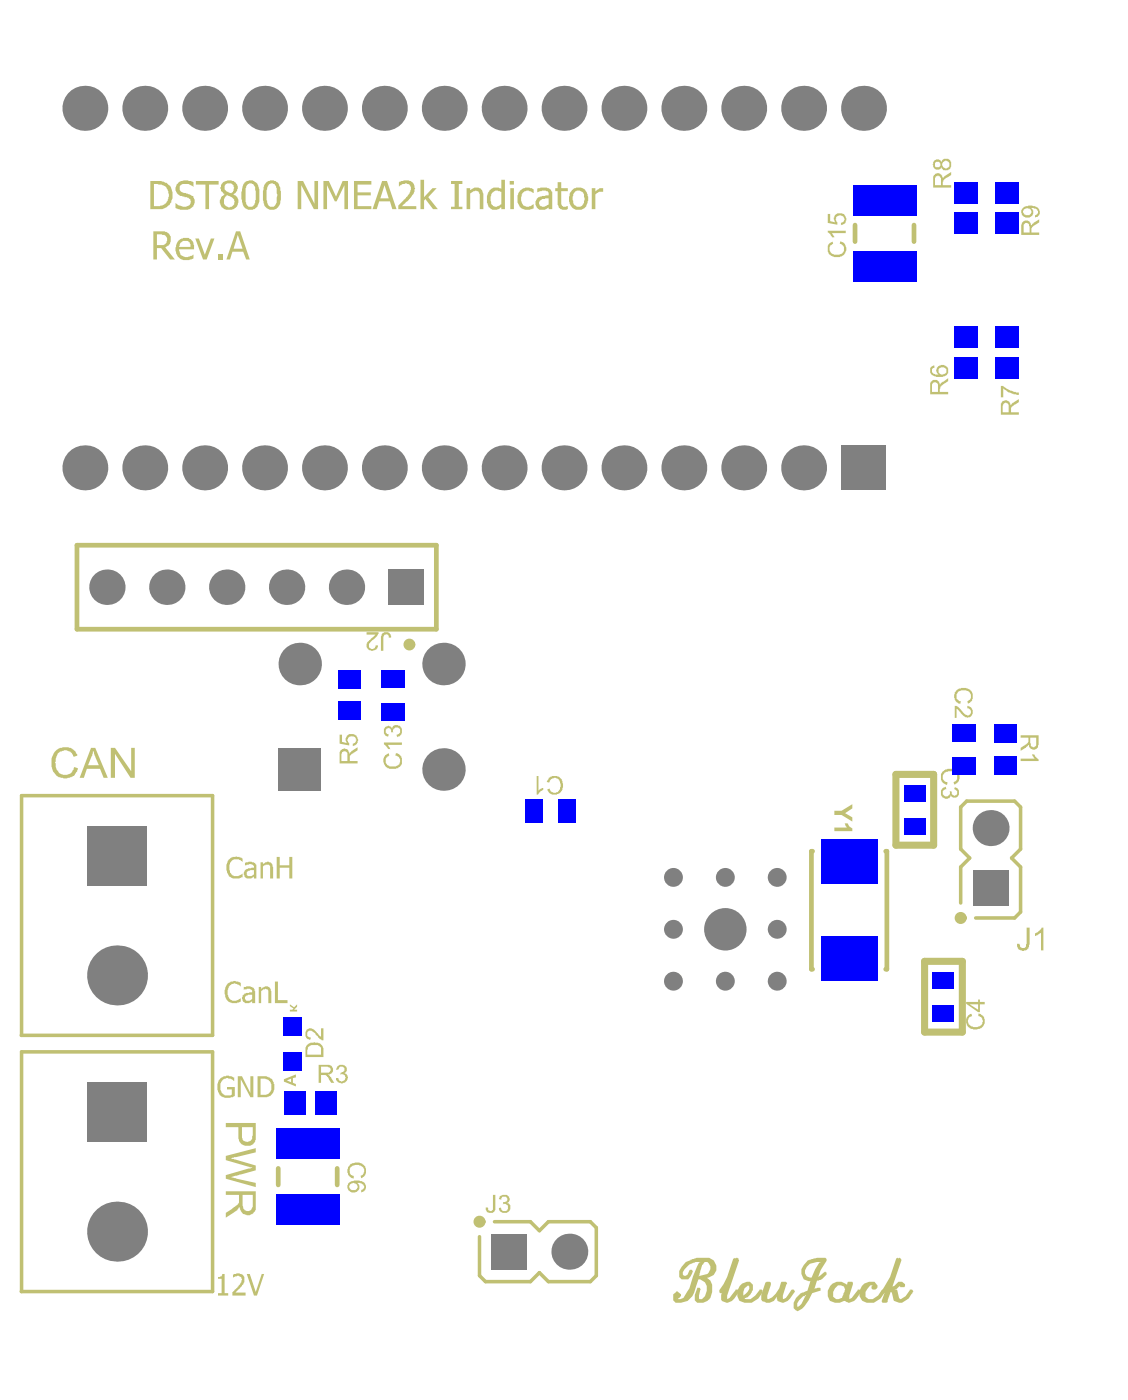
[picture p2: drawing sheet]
<svg xmlns="http://www.w3.org/2000/svg" width="159mm" height="198mm" viewBox="0 0 159 198" stroke-linecap="round" stroke-linejoin="round" font-family="sans-serif">
<path d="M135.5 127.4v-5.1l1.3-1.2-1.3-1.3v-5.9l.8-.9h6.8l.9 .9v5.9l-1.3 1.3 1.3 1.2v6.4l-.9 .8h-5.5M3 146.1h27v-33.8h-27v33.8M69.7 172.4h5.1l1.3 1.3 1.3-1.3h5.9l.8 .8v6.8l-.8 .9h-5.9l-1.3-1.3-1.3 1.3h-6.3l-.9-.9v-5.5M3 182.3h27v-33.9h-27v33.9" fill="none" stroke="#c0c073" stroke-width=".5"/>
<path d="M120.6 31.8v2.3M128.9 31.8v2.3M10.9 76.9h50.6v11.9h-50.6zM114.6 120.1h-.2v16.7h.2M124.9 120.1h.2v16.7h-.2M39.2 164.9v2.3M47.6 164.9v2.3" fill="none" stroke="#c0c073" stroke-width=".67"/>
<path d="M126.4 109.3h5.3v10h-5.3zM130.4 135.7h5.3v9.9h-5.3z" fill="none" stroke="#c0c073" stroke-width="1"/>
<g fill="#c0c073">
<path d="M144.8 130.9h.4v2.4l-.1 .2a.88 .88 0 0 1-1.3 .5l-.2-.1-.1-.3v-.4h.3a.55 .55 0 0 0 .3 .5 .55 .55 0 0 0 .5 0l.2-.5z"/>
<path d="M146.1 131.7l.6-.4 .2-.4h.3v3.2h-.4v-2.5l-.5 .4-.3 .1z"/>
<path d="M144 107.1h1.9l-.3-.6h.3l.1 .2 .5 .4v.3h-2.5z"/>
<path d="M135 97.3a1.48 1.48 0 0 1 2.1 .5l.1 .2a1.05 1.05 0 0 1-.7 1.3l-.1-.4a.78 .78 0 0 0 .6-.9 .78 .78 0 0 0-.9-.6 .88 .88 0 0 0-1 .3 .88 .88 0 0 0 0 1.1l.2 .1h.2l-.1 .5a1.27 1.27 0 0 1-.8-1.1l.1-.6z"/>
<path d="M134.7 99.6h.1a1.89 1.89 0 0 1 1 .9l.3 .3a.49 .49 0 0 0 .8-.2 .49 .49 0 0 0-.5-.6v-.4a.85 .85 0 0 1 .8 .9 .85 .85 0 0 1-.8 .8v-.1a2.14 2.14 0 0 1-1.1-.9l-.4-.3v1.3h-.2z"/>
<path d="M69.5 168.6h.4v1.7a.67 .67 0 0 1-.3 .7 .67 .67 0 0 1-.7 .1 .48 .48 0 0 1-.4-.6v-.1l.4 .1a.37 .37 0 0 0 .1 .3 .37 .37 0 0 0 .4 .1v-.1a.38 .38 0 0 0 .1-.5z"/>
<path d="M70.6 168.7a.92 .92 0 0 1 1.2 .2 .48 .48 0 0 1-.2 .8v.1a.43 .43 0 0 1 .4 .5 .83 .83 0 0 1-.7 .8 .83 .83 0 0 1-.9-.5v-.1l.2-.1v.1a.53 .53 0 0 0 .6 .4 .53 .53 0 0 0 .5-.6 .53 .53 0 0 0-.6-.4l-.1 .1v-.4a.42 .42 0 0 0 .5-.2 .42 .42 0 0 0-.2-.5h-.1a.37 .37 0 0 0-.4 0 .37 .37 0 0 0-.1 .4l-.3-.1 .1-.3z"/>
<path d="M43.3 145.3a1.03 1.03 0 0 1 1.4 .5l.6 .6v-1.3h.3v1.7h-.2l-.3-.2-.6-.6-.1-.2-.2-.2a.49 .49 0 0 0-.8 .1 .49 .49 0 0 0 .4 .7v.1v.2a.76 .76 0 0 1-.6-1.2z"/>
<path d="M40.9 141.7l.6 .4 .4-.4v.4l-.4 .4h.4v.2h-1v-.2h.3l.2-.2-.5-.3z"/>
<path d="M136.7 143.2l.3-.1 .1 .3a.73 .73 0 0 0-.6 .8 .73 .73 0 0 0 .7 .7 1.4 1.4 0 0 0 1.4-.4 .86 .86 0 0 0-.6-1.2v-.3l.1 .1a.86 .86 0 0 1 .8 .9 1.15 1.15 0 0 1-1.2 1.3 1.36 1.36 0 0 1-1.3-.7v-.1a.91 .91 0 0 1 .3-1.3z"/>
<path d="M117.7 114.4h1l1.5-.9v.6l-1 .6 1 .6v.6l-1.5-.9h-1z"/>
<path d="M117.7 116.8h1.8l-.4-.6h.4l.5 .6 .2 .1v.4h-2.5z"/>
<path d="M117.1 34.2l.3-.1 .1 .3a.78 .78 0 0 0-.5 .9 .78 .78 0 0 0 .9 .6 .95 .95 0 0 0 1.1-.6 .66 .66 0 0 0-.6-.9l.1-.4 .1 .1a1.14 1.14 0 0 1 .7 1.4 1.14 1.14 0 0 1-1.3 .8 1.17 1.17 0 0 1-1.2-.9v-.4a.67 .67 0 0 1 .3-.8z"/>
<path d="M116.8 32.6h2.5v.3h-2l.4 .6h-.4v-.2a.6 .6 0 0 0-.5-.5z"/>
<path d="M116.8 30.2h.3v1l.7 .2-.1-.3a.78 .78 0 0 1 .2-.9 .78 .78 0 0 1 1 0h.1a.86 .86 0 0 1-.1 1.5l-.3 .1 .1-.4a.47 .47 0 0 0 .4-.5 .47 .47 0 0 0-.5-.5 .56 .56 0 0 0-.6 .2 .56 .56 0 0 0-.1 .6l.2 .2v.3l-1.3-.2z"/>
<path d="M77.4 109.8a1.37 1.37 0 0 1 1.8 .2 1.68 1.68 0 0 1-.1 1.8 1.12 1.12 0 0 1-1.9-.3v-.1l.4-.1a.72 .72 0 0 0 .8 .6 .72 .72 0 0 0 .6-.8 .96 .96 0 0 0-.9-1.3l-.5 .2-.1 .4h-.4z"/>
<path d="M75.7 109.5h.3v2l.5-.3h.1v.3l-.3 .1-.4 .5h-.2z"/>
<path d="M49.5 164.2a1.68 1.68 0 0 1 1.8 .2 1.11 1.11 0 0 1-.4 1.8v-.3a.6 .6 0 0 0 .5-.5 .9 .9 0 0 0-1-1 1.04 1.04 0 0 0-1.1 .8v.2a.32 .32 0 0 0 .4 .4l.2 .2-.1 .3a1.15 1.15 0 0 1-.8-.9 1.15 1.15 0 0 1 .4-1.1z"/>
<path d="M54.3 106.5l.5-.2 .1 .3a.8 .8 0 0 0-.5 1 .8 .8 0 0 0 1 .6 .8 .8 0 0 0 1-1v-.1a.81 .81 0 0 0-.6-.5v-.3a.92 .92 0 0 1 .9 1.2 1.05 1.05 0 0 1-1.3 1h-.1a1.19 1.19 0 0 1-1.1-1.7z"/>
<path d="M54.2 104.8h2.5v.3h-2l.4 .6h-.4l-.2-.4-.3-.3z"/>
<path d="M54.3 102.6l.4-.1a.39 .39 0 0 1 .6 .2v.1v-.1a.57 .57 0 0 1 1-.3 .9 .9 0 0 1 0 1.5l-.3 .1-.1-.3h.2v-.1a.48 .48 0 0 0 .4-.5 .48 .48 0 0 0-.4-.4 .6 .6 0 0 0-.7 .6h.1h-.3a.42 .42 0 0 0-.4-.6 .42 .42 0 0 0-.4 .6l.2 .3 .2 .1-.1 .2a.76 .76 0 0 1-.4-1.2z"/>
<path d="M47.9 103.7h.3v1l.7 .2a.81 .81 0 0 1 .1-1.1 .81 .81 0 0 1 1.1 0h.2a.78 .78 0 0 1-.2 1.3v.1l-.3 .1v-.4h.2l.3-.4a.63 .63 0 0 0-.9-.6l-.2 .1a.53 .53 0 0 0 .1 .9v.3l-1.4-.3z"/>
<path d="M30.8 180.2a.43 .43 0 0 0 .5-.4h.4v2.7h.5v.3h-1.4v-.3h.5v-2.1h-.5z"/>
<path d="M32.9 179.9a1.34 1.34 0 0 1 1.4 0 1.26 1.26 0 0 1-.3 1.6l-.2 .4-.7 .5h1.5v.4h-1.8v-.5l.6-.5a2.16 2.16 0 0 0 .7-1.3 .65 .65 0 0 0-.9-.4l-.3 .2z"/>
<path d="M34.8 179.8h.4l.9 2.5 .8-2.5h.4l-1.1 3h-.4z"/>
<path d="M133 108.8h.1a1.54 1.54 0 0 1 1.7-.1 1.25 1.25 0 0 1 .2 1.8l-.4 .2-.1-.3a.78 .78 0 0 0 .3-1.3 1.39 1.39 0 0 0-1.6 0 .69 .69 0 0 0-.3 .7 .69 .69 0 0 0 .7 .6h.1l-.1 .4a1.19 1.19 0 0 1-.9-1.5z"/>
<path d="M133.1 111.1l.3-.1 .1 .4a.52 .52 0 0 0-.5 .5 .52 .52 0 0 0 .5 .5 .52 .52 0 0 0 .5-.6l-.1-.2 .3 .1a.42 .42 0 0 0 .3 .5 .42 .42 0 0 0 .5-.2 .39 .39 0 0 0-.2-.5l-.2-.1 .1-.3a.75 .75 0 0 1 .6 .7 .75 .75 0 0 1-.5 .7h-.2a.45 .45 0 0 1-.5-.3 .6 .6 0 0 1-1 .4 .95 .95 0 0 1 0-1.5z"/>
<path d="M141.2 54.5h.3l.2 .1a3.3 3.3 0 0 0 2 .8v.3l-.8-.1a2.57 2.57 0 0 1-1.4-.8v1.3h-.3z"/>
<path d="M47.7 150.3a.76 .76 0 0 1 .8 0 .76 .76 0 0 1 .4 .7l-.1 .3-.2 .1a.6 .6 0 0 1 .5 .6 .91 .91 0 0 1-.7 .8 .91 .91 0 0 1-1-.4v-.3h.3a.46 .46 0 0 0 .4 .5 .46 .46 0 0 0 .5-.2 .33 .33 0 0 0 .1-.5l-.2-.3-.3-.1-.2 .1 .1-.2 .1-.1a.41 .41 0 0 0 .3-.7 .41 .41 0 0 0-.7 .1l-.1 .2h-.3z"/>
<path d="M54 89.3a.84 .84 0 0 1 1.1 .3l.1 .4h-.4a.34 .34 0 0 0-.4-.4h-.2l-.1 .2v2h-.4v-2z"/>
<path d="M51.7 89.2h1.7a1.57 1.57 0 0 1-.9 1.1l-.2 .3a.56 .56 0 0 0-.3 .5 .56 .56 0 0 0 .5 .5 .44 .44 0 0 0 .5-.5h.3a.74 .74 0 0 1-.6 .6l-.1 .1a.86 .86 0 0 1-.9-.7l.1-.5 1.2-1h-1.3z"/>
<path d="M27.5 33.7h.5l.9 2.2 .8-2.2h.5l-1.1 2.9h-.5z"/>
<path d="M30.8 35.9h.6v.7h-.6z"/>
<path d="M31.9 163.1l4.2-1.1v.6l-3.7 .9h.6v.1l3.1 .9v.6l-2.6 .8-1.1 .2 3.7 .8v.6l-4.2-1.2v-.5l3.7-1v-.1h-.4l-3.3-1z"/>
<path d="M8 105.8a1.92 1.92 0 0 1 2.9 .7v.1l-.5 .2a1.17 1.17 0 0 0-1.7-.8 1.04 1.04 0 0 0-.8 1.1v.2a1.82 1.82 0 0 0 .5 1.9 1.32 1.32 0 0 0 2.1-1l.5 .2-.1 .3a1.6 1.6 0 0 1-2 1.1 1.63 1.63 0 0 1-1.5-1.4 2.56 2.56 0 0 1 .6-2.6z"/>
<path d="M15.6 105.5h.6l2.3 3.3v-3.3h.5v4.3h-.6l-2.2-3.4v3.4h-.6z"/>
<path d="M32.1 138.8a1.85 1.85 0 0 1 1.4-.3l.5 .2v.5l-.1-.1a1.53 1.53 0 0 0-1.2-.3 1.29 1.29 0 0 0-.5 1.7 .93 .93 0 0 0 1.2 .7v-.1l.6-.2v.4a1.48 1.48 0 0 1-2.1-.4 2.05 2.05 0 0 1 .2-2.1z"/>
<path d="M36.5 139.3h.3v.2a1.09 1.09 0 0 1 1.1-.2l.3 .2 .1 .4v1.7h-.5v-1.4a.46 .46 0 0 0-.1-.6 .46 .46 0 0 0-.6 .1l-.3 .2v1.7h-.3z"/>
<path d="M38.8 138.5h.4v2.6h1.4v.5h-1.8z"/>
<path d="M31.1 152.1a1.62 1.62 0 0 1 1.8-.1h.1v.5h-.1a1.08 1.08 0 0 0-1.3-.2 1.08 1.08 0 0 0-.5 1.3 1.01 1.01 0 0 0 1.5 .9h.1v-.8h-.7v-.3h1.1v1.3l-.2 .1h-.3a1.35 1.35 0 0 1-1.8-.6 2.05 2.05 0 0 1 .3-2.1z"/>
<path d="M33.5 151.9h.6l1.2 2.3v-2.3h.4v2.9h-.4l-1.3-2.5v2.5h-.5z"/>
<path d="M32.3 121.3a1.65 1.65 0 0 1 1.4-.4l.3 .1 .2 .2v.4h-.1a1.17 1.17 0 0 0-1.3-.3 1.64 1.64 0 0 0 0 2.2 1.41 1.41 0 0 0 1.4-.2v.4a1.61 1.61 0 0 1-1.5 .2 1.67 1.67 0 0 1-.7-2.1z"/>
<path d="M36.8 121.7h.3v.2h.1a.81 .81 0 0 1 1.2 0l.1 .5v1.6h-.4v-1.5a.34 .34 0 0 0 0-.3 .34 .34 0 0 0-.3-.2h-.4l-.3 .3v1.7h-.3z"/>
<path d="M39 120.9h.5v1.2h1.3v-1.2h.4v3.1h-.4v-1.6h-1.3v1.6h-.5z"/>
<path d="M25.2 25.7a2.32 2.32 0 0 1 2.1 0v.7a1.53 1.53 0 0 0-1.9-.3 .72 .72 0 0 0 .6 1.1l.4 .1a1.22 1.22 0 0 1 1.1 .9v.2a1.22 1.22 0 0 1-1.6 1.2h-.5l-.6-.3v-.6a1.82 1.82 0 0 0 1.9 .3l.1-.1a.69 .69 0 0 0-.5-1.1h-.3v-.1a1.14 1.14 0 0 1-1.2-1.5z"/>
<path d="M27.6 25.5h3.2v.5h-1.3v3.5h-.5v-3.5h-1.4z"/>
<path d="M42 25.5h.7l1.7 3.3v-3.3h.5v4h-.6l-1.8-3.4v3.4h-.5z"/>
<path d="M45.6 25.5h.8l1 2.2 .9-2.2h.8v4h-.5v-3.4l-1.1 2.3h-.3l-1.1-2.3v3.4h-.5z"/>
<path d="M49.9 25.5h2.5v.5h-2v1.1h1.9v.5h-1.9v1.5h2v.4h-2.5z"/>
<path d="M56.4 25.6a2.15 2.15 0 0 1 1.8 .1l.2 .3a1.79 1.79 0 0 1-.4 1.8l-1.3 1.3h2v.4h-2.5v-.5l.7-.8a3.4 3.4 0 0 0 1.1-1.4v-.2a.68 .68 0 0 0-1.1-.6h-.3l-.3 .3v-.6z"/>
<path d="M59.3 25.4h.5v2.4l1.2-1.2h.6l-1.2 1.2 1.4 1.7h-.7l-1.1-1.4-.2 .2v1.2h-.5z"/>
<path d="M63.6 25.5h1.6v.5h-.5v3.2h.5v.3h-1.6v-.3h.5v-3.2h-.5z"/>
<path d="M65.8 26.6h.5v.3a1.06 1.06 0 0 1 1.7 0l.2 .4v2.2h-.5v-2a.61 .61 0 0 0-.4-.5 .61 .61 0 0 0-.6 .1l-.4 .2v2.2h-.5z"/>
<path d="M73.4 26.8a1.59 1.59 0 0 1 1.9-.1v.5a1.27 1.27 0 0 0-1.4-.1h-.1a1.57 1.57 0 0 0 0 1.9 1.01 1.01 0 0 0 1.4-.2h.1v.5a1.49 1.49 0 0 1-1.5 .2 1.26 1.26 0 0 1-.8-1.3 1.78 1.78 0 0 1 .4-1.4z"/>
<path d="M78.7 25.7h.5v.9h.9v.4h-.9v1.4a.52 .52 0 0 0 .1 .6 .52 .52 0 0 0 .6 .1h.2v.4h-.1a.9 .9 0 0 1-1.3-.4v-.2v-1.9h-.4v-.4h.4z"/>
<path d="M83.5 26.6h.5v.4l.6-.4h.5v.5h-.6l-.5 .3v2.1h-.5z"/>
<path d="M103.5 177.6l.2-.1v.1a.24 .24 0 0 1 .3-.1 .24 .24 0 0 1 .2 .2l.1 .1-1.7 5v.5l.3-.1 .8-1.1a.3 .3 0 0 1 .4-.1 .3 .3 0 0 1 .2 .2l-.1 .1a2.33 2.33 0 0 1-1.7 1.5l-.7-.2-.1-.2 .1-.9a.32 .32 0 0 1-.3-.4 12.8 12.8 0 0 0 2-4.5z"/>
<path d="M108 181l.2-.1a.37 .37 0 0 1 .4 0 .37 .37 0 0 1 .1 .4l-.5 1.5 .1 .5a3.3 3.3 0 0 0 2-2.4h.1a.43 .43 0 0 1 .6 .3h-.1l-.5 1.6 .1 .5 .3-.1 .8-1.1a.27 .27 0 0 1 .4-.1 .27 .27 0 0 1 0 .4 2.01 2.01 0 0 1-1.7 1.4l-.6-.2-.1-.6a1.36 1.36 0 0 1-1.5 .8l-.3-.1a.32 .32 0 0 1-.4-.3v-.7z"/>
<path d="M121.9 181.1l.7-.2h.7l.4 .4a.36 .36 0 0 1-.2 .6v.1h-.4l-.2-.2v-.3l.2-.1h-.3l-.7 .9v.7l.4 .3h.6l.8-.5 .5-.7a.27 .27 0 0 1 .3-.1 .27 .27 0 0 1 .1 .4 2.1 2.1 0 0 1-3.2 1.1l-.4-.6v-.4a1.36 1.36 0 0 1 .7-1.4z"/>
<path d="M126.4 177.6l.2-.1v.1a.34 .34 0 0 1 .5 .2l-1.2 3.7h.2l.6-.6h.5l.5 .3a.37 .37 0 0 1-.2 .4 .37 .37 0 0 1-.4 0h-.1l-.1-.1-.4 .4-.4 .1 .5 .1 .2 1.1 .2 .1a2.01 2.01 0 0 0 1.3-1.3 .28 .28 0 0 1 .4 0 .28 .28 0 0 1 .1 .3l-.6 .9-1 .6h-.4l-.7-.2-.3-1.2-.2-.1-.4 1.2a.38 .38 0 0 1-.2 .3 .38 .38 0 0 1-.4 0h-.2v-.2l.4-1.2a.24 .24 0 0 1-.4 0 .24 .24 0 0 1 0-.3 11.1 11.1 0 0 0 2-4.5z"/>
<path d="M145.3 104.1v.8h.1a.39 .39 0 0 0 .2 .5 .39 .39 0 0 0 .5-.1l.1-.1v-1.1zM144 103.8h2.5v1.3a.77 .77 0 0 1-1.1 .6l-.2-.2-.1-.5-.4 .5-.7 .5v-.5l.8-.5 .3-.3v-.6h-1.1z"/>
<path d="M131.5 54v.2v1.1h.8v-.8a.48 .48 0 0 0-.2-.5 .48 .48 0 0 0-.6 0zM131.5 53.7a.72 .72 0 0 1 1.1 .6l.2-.3 .9-.6v.4l-.9 .6-.2 .1v.4v.4h1.1v.3h-2.5v-1.6z"/>
<path d="M131.5 51.7l.3-.1v.3a.43 .43 0 0 0-.3 .5 .43 .43 0 0 0 .4 .4v.1h.5a.69 .69 0 0 1 0-1.2 .85 .85 0 0 1 1.2 .1 .85 .85 0 0 1-.2 1.2 2.17 2.17 0 0 1-2-.1l-.2-.3v-.3a.6 .6 0 0 1 .3-.6zM132.6 51.9l-.2 .2a.56 .56 0 0 0 .1 .6 .56 .56 0 0 0 .6 .2v-.1a.44 .44 0 0 0 .4-.4 .44 .44 0 0 0-.3-.5l-.1-.1z"/>
<path d="M40.5 152.5l.6 .2v-.5zM40 152.3l1.7-.7v.4l-.4 .1v.7l.4 .2v.3l-1.7-.7z"/>
<path d="M43.7 147.6l-.3 .2-.1 1h2v-.6a.6 .6 0 0 0-.5-.7zM43.3 147.4a2.19 2.19 0 0 1 1.6-.3l.2 .1 .4 .4 .1 1.6h-2.5v-1.4z"/>
<path d="M144.6 31.5l-.2 .2v1.1h.8l-.1-1a.35 .35 0 0 0-.5-.3zM144.4 31.2a.77 .77 0 0 1 1.1 .6l.3-.4 .8-.4v.4l-.6 .4h-.2l-.3 .4v.6h1.1v.3h-2.6v-1.4z"/>
<path d="M144.5 29.5a.45 .45 0 0 0 .1 .8 .56 .56 0 0 0 .6 0 .56 .56 0 0 0 .2-.7l-.2-.2-.3-.1zM144.5 29.2h.1a1.79 1.79 0 0 1 2 .3v.1a.77 .77 0 0 1-.6 1.1v-.3h.1a.48 .48 0 0 0 .3-.6 .48 .48 0 0 0-.5-.4l-.5-.1h.1a.79 .79 0 0 1 .1 1.1 .79 .79 0 0 1-1 .2 .75 .75 0 0 1-.5-1.1z"/>
<path d="M136.8 141.7l1.2 .8v-.8zM136.3 141.4h1.7v-.4h.2v.4h.7v.3h-.7v1.1h-.2l-1.7-1.2z"/>
<path d="M49.3 166.8a2.16 2.16 0 0 1 2.2 .1v.1a.72 .72 0 0 1-.4 1.2l-.2 .1 .1-.4a.36 .36 0 0 0 .4-.6h-.1v-.1l-.4-.2v-.1h-.5a.8 .8 0 0 1 .2 1 .8 .8 0 0 1-.9 .4 .92 .92 0 0 1-.6-1.3zM49.5 167v.1a.36 .36 0 0 0-.2 .6 .57 .57 0 0 0 .8 .2 .57 .57 0 0 0 .3-.7l-.2-.1a.4 .4 0 0 0-.6-.1z"/>
<path d="M132 24.9l-.1 .2v1h.8v-1h-.1v-.2l-.2-.1zM131.9 24.5a.79 .79 0 0 1 1.1 .5v.2l.3-.4 .9-.5v.4l-.8 .4-.4 .5v.5h1.2v.4h-2.6v-1.6z"/>
<path d="M132 22.8v.1a.41 .41 0 0 0 .1 .7 .41 .41 0 0 0 .5-.4v-.1a.39 .39 0 0 0-.6-.3zM133.1 22.7v.1a.51 .51 0 0 0-.1 .8 .51 .51 0 0 0 .8 .1 .51 .51 0 0 0 0-.8l-.3-.2zM131.9 22.6l.6-.1 .3 .3a.69 .69 0 0 1 1.2-.1h.1a1.27 1.27 0 0 1-.2 1.2h-.2v.1a.78 .78 0 0 1-1-.4 .45 .45 0 0 1-.7 .2l-.4-.2v-.3h-.1l.1-.5z"/>
<path d="M48.2 106.1v1.3h.8v-.8a.44 .44 0 0 0-.1-.5 .44 .44 0 0 0-.5-.1zM48.2 105.7a.7 .7 0 0 1 1.1 .7l.3-.4 .8-.6v.5l-1.1 .7v.8h1.1v.3h-2.5v-1.2a.53 .53 0 0 1 .3-.7z"/>
<path d="M141.6 56.9l-.2 .3v1h.9v-.8a.34 .34 0 0 0-.3-.5l-.1-.1zM141.4 56.6h.1a.68 .68 0 0 1 .7 0 .68 .68 0 0 1 .3 .6l.4-.4 .8-.5v.4l-1.1 .8v.7h1.1v.3h-2.5v-1.6z"/>
<path d="M45.3 150.5v.9h.8a.47 .47 0 0 0 .5-.6l-.4-.3zM44.9 150.3h1.2a.68 .68 0 0 1 .8 .3 .68 .68 0 0 1-.2 .8v.1l-.4 .1v.1l.4 .3 .4 .8h-.4l-.4-.8-.3-.3h-.7v1.1h-.4z"/>
<path d="M22.1 33.1v1.5h.6a.74 .74 0 0 0 .9-.6 .74 .74 0 0 0-.5-.9zM21.6 32.6h1.1a1.14 1.14 0 0 1 1.3 .7 1.14 1.14 0 0 1-.3 1.4l-.4 .2 1.4 1.7h-.7l-1.3-1.6h-.6v1.6h-.5z"/>
<path d="M25.4 34.2l-.1 .6h1.6a.78 .78 0 0 0-.4-.7 .78 .78 0 0 0-.8 0zM25.2 33.9a1.68 1.68 0 0 1 1.8-.2l.3 .5 .1 1h-2.1a.97 .97 0 0 0 1.3 1l.7-.3v.5a1.81 1.81 0 0 1-2.3-.3 1.97 1.97 0 0 1 .2-2.2z"/>
<path d="M33.5 33.1l-.6 2h1.3zM33.3 32.6h.6l1.3 4h-.5l-.4-1.1h-1.5l-.4 1.1h-.5z"/>
<path d="M34.1 159.1v1.1a.73 .73 0 0 0 .4 .8 .51 .51 0 0 0 .7 0l.4-.3 .1-1.6zM31.9 158.5h4.2v1.7a1.23 1.23 0 0 1-.9 1.5 1.28 1.28 0 0 1-1.6-1.5v-1.1h-1.7z"/>
<path d="M34.2 168.6v1.3a.91 .91 0 0 0 .7 1h.1a.76 .76 0 0 0 .7-.9v-1.4zM31.9 168.1h4.2v1.9a1.12 1.12 0 0 1-.4 1.2 1.12 1.12 0 0 1-1.2 .1h-.2l-.3-.2-.2-.8-.2 .2a.78 .78 0 0 1-.6 .6l-1.1 .7v-.7l1.5-1.1a.68 .68 0 0 0 .3-.6v-.8h-1.8z"/>
<path d="M13.2 106l-.2 .6-.6 1.4h1.5l-.6-1.4zM12.8 105.5h.6l1.8 4.3h-.6l-.5-1.3h-1.8l-.5 1.3h-.6z"/>
<path d="M34.6 140.5a.43 .43 0 0 0 0 .6 .43 .43 0 0 0 .5 .1l.5-.2v-.6h-.6v.1zM34.4 139.3h.1a1.62 1.62 0 0 1 1.2 .1l.2 .2v.3h.1v1.7h-.4v-.3a1.05 1.05 0 0 1-1.3 .1l-.1-.3a.74 .74 0 0 1 .5-1l.9-.1a.49 .49 0 0 0-.7-.5l-.5 .2z"/>
<path d="M36.8 152.2v2.3h.3a1.1 1.1 0 0 0 1.1-1.6 .91 .91 0 0 0-1-.7zM36.3 151.9h1a1.43 1.43 0 0 1 1.4 1.3 1.36 1.36 0 0 1-1.5 1.6h-.9z"/>
<path d="M34.9 123a.45 .45 0 0 0 0 .6 .45 .45 0 0 0 .7-.1l.2-.1v-.6h-.5zM34.6 121.7h.1a1.62 1.62 0 0 1 1.3 .1l.2 .2v2h-.4v-.3a1.03 1.03 0 0 1-1.3 0v-.2a.64 .64 0 0 1 .5-.9v-.1l.8-.1v-.2l-.3-.3-.9 .2z"/>
<path d="M21.7 26v3.1h.5a1.43 1.43 0 0 0 1.5-1.9v-.1a1.23 1.23 0 0 0-1.3-1.1zM21.2 25.5h1a1.88 1.88 0 0 1 2.1 1.8v.6a1.9 1.9 0 0 1-2 1.6h-1.1z"/>
<path d="M31.9 26h-.1a.72 .72 0 0 0 .6 1.1l.2 .2a1.11 1.11 0 0 0 .3-1.2 .81 .81 0 0 0-1-.1zM31.9 27.6a1.1 1.1 0 0 0-.1 1.4 .77 .77 0 0 0 1.2-.1 .77 .77 0 0 0-.5-1.2zM31.4 25.7a1.44 1.44 0 0 1 2.1 .3 1.11 1.11 0 0 1-.6 1.4l.1 .1a1.12 1.12 0 0 1 .6 1.2 1.12 1.12 0 0 1-1.1 .9 1.19 1.19 0 0 1-1.4-.8 1.18 1.18 0 0 1 .6-1.4l-.2-.1a1.04 1.04 0 0 1-.2-1.4z"/>
<path d="M35 26a2.33 2.33 0 0 0-.4 1.8v.7l.1 .1a.59 .59 0 0 0 .6 .6 .59 .59 0 0 0 .6-.5h.1v-.5h.1v-.8a1.84 1.84 0 0 0-.4-1.4l-.2-.1zM34.6 25.6a1.19 1.19 0 0 1 1.9 1 5.6 5.6 0 0 1-.1 2.3 1.2 1.2 0 0 1-1.3 .7 1.2 1.2 0 0 1-1-1.2 4 4 0 0 1 .3-2.5z"/>
<path d="M38 26a1.84 1.84 0 0 0-.4 1.4v.8l.1 .1a.68 .68 0 0 0 .3 .8 .68 .68 0 0 0 .9-.2l.1-.3 .1-.9-.1-.7a.93 .93 0 0 0-.6-1.1zM37.7 25.6a1.17 1.17 0 0 1 1.8 .8 4.2 4.2 0 0 1-.1 2.6 1.17 1.17 0 0 1-1.4 .6 1.17 1.17 0 0 1-.8-1.2 4 4 0 0 1 .2-2.5z"/>
<path d="M54.2 26.1l-.6 1.9h1.2zM53.9 25.5h.7l1.3 4h-.6l-.3-1.1h-1.5l-.4 1.1h-.6z"/>
<path d="M69.3 26.6a1.6 1.6 0 0 1 1.4 0v-1.2h.5v4.1h-.5v-.2a1.18 1.18 0 0 1-1.3 .2 1.18 1.18 0 0 1-.7-1.2 1.87 1.87 0 0 1 .5-1.6zM69.4 27.1a1.82 1.82 0 0 0 0 1.8 .62 .62 0 0 0 1 .1l.3-.2v-1.7l-.4-.1a.64 .64 0 0 0-.9 .1z"/>
<path d="M71.9 25.5h.6v.5h-.6zM72 26.6h.5v2.9h-.5z"/>
<path d="M76.2 28.2v.1a.4 .4 0 0 0-.1 .6 .72 .72 0 0 0 1.1 0l.2-.1v-.8l-.9 .1zM75.9 26.6l.8-.1a1.05 1.05 0 0 1 1.2 .7v2.3h-.5v-.2a1.34 1.34 0 0 1-1.4 .2 1.04 1.04 0 0 1-.4-1.2 1.04 1.04 0 0 1 1.1-.6l.3-.1a.3 .3 0 0 0 .3-.1 .3 .3 0 0 0 .1-.4h-.1a1.49 1.49 0 0 0-1.5 0v-.5z"/>
<path d="M81.2 27a1.57 1.57 0 0 0-.3 1.5 .77 .77 0 0 0 .8 .7 .77 .77 0 0 0 .7-.9l.1-.1-.1-.4a.84 .84 0 0 0-1.2-.8zM80.9 26.6a1.29 1.29 0 0 1 1.8 .5h.1a2.05 2.05 0 0 1-.3 2.2 1.37 1.37 0 0 1-1.5 .2 1.37 1.37 0 0 1-.7-1.3v-.5a.99 .99 0 0 1 .4-.9z"/>
<path d="M99.4 178.1a3.1 3.1 0 0 0-.7 1.6l-.1 .3 1.2-.2a1.04 1.04 0 0 0 0-1.7zM96.7 178.1l1.6-.6h1.7a1.42 1.42 0 0 1 1.1 1.5 1.42 1.42 0 0 1-1.3 1.3 2.27 2.27 0 0 1 0 3.3 1.26 1.26 0 0 1-1.8-.1 2.86 2.86 0 0 1 .3-1.8 .28 .28 0 0 1 .4 0 .28 .28 0 0 1 .1 .4l-.2 1.1 .4 .1a1.8 1.8 0 0 0 .4-2.3l-.6-.5h-.3l-.3 1a2.45 2.45 0 0 1-2.8 2.3h-.1a1.11 1.11 0 0 1-.3-1.2l.4-.4h.2l.5 .4v.3l-.5 .4-.1-.1v.1h.5l.4-.1 .8-1.4 .5-1.7 .6-1.4 .3-.5 .2-.1h-.7l-.9 .4a1.78 1.78 0 0 0-.9 1.4l.2 .1h.2l.3-.1 .2-.6a.27 .27 0 0 1 .4-.1 .27 .27 0 0 1 .1 .4l-.6 .9a1.18 1.18 0 0 1-1.3-.3v-.8l.3-.6z"/>
<path d="M105 181.8l-.2 .5v.5a1.48 1.48 0 0 0 .9-1.3l-.2-.1zM104.7 181.1l.7-.2h.4l.4 .4v.8l-.2 .3-.6 .7-.4 .1 .2 .1h.7l.6-.5 .6-.7a.25 .25 0 0 1 .4-.1 .25 .25 0 0 1 0 .3 2.12 2.12 0 0 1-3.2 1.2l-.3-.6v-.4a1.36 1.36 0 0 1 .7-1.4z"/>
<path d="M114.2 178.3a1.15 1.15 0 0 0-.4 1.8l.7 .2 .5-1.2 .6-.9 .2-.1h-.6zM113.3 182.9a1.76 1.76 0 0 0-.9 1.4l.1 .1 .5-.4 .7-1.3zM114 177.8l1.2-.3h1.2l.2 .2v.2l-.9 1.4-.3 .9 .9-.8 .3 .2v.3l-.7 .6-.7 .2-.4 1.2 .3-.1a.38 .38 0 0 1 .4-.1 .38 .38 0 0 1 .2 .3v.1l-1.1 .4a4.1 4.1 0 0 1-2.1 2.5l-.2-.1-.4-.3a1.87 1.87 0 0 1 1.4-2.2l.6-.3 .4-1.3h-.2a1.33 1.33 0 0 1-1.1-.9 1.33 1.33 0 0 1 .4-1.4z"/>
<path d="M117.4 181.1a1.44 1.44 0 0 1 2.1 .3v-.4l.3-.1a.34 .34 0 0 1 .5 .2l-.5 1.7v.5l.3-.1 .9-1.1a.25 .25 0 0 1 .3-.1 .25 .25 0 0 1 .1 .3 2.33 2.33 0 0 1-1.7 1.5l-.7-.2a1.76 1.76 0 0 1-2-.1l-.2-.6v-.4a1.36 1.36 0 0 1 .6-1.4zM118.2 181.4l-.4 .4-.3 .5v.7a.95 .95 0 0 0 1.3 .2l.4-1.2-.2-.5-.4-.1z"/>
</g>
<g fill="none" stroke="#c0c073" stroke-width=".85">
<circle cx="135.5" cy="129.5" r=".42"/>
<circle cx="67.6" cy="172.4" r=".42"/>
</g>
<circle cx="57.7" cy="91" r=".42" fill="none" stroke="#c0c073" stroke-width=".83"/>
<g fill="#808080">
<circle cx="109.6" cy="138.5" r="1.33"/>
<circle cx="109.6" cy="131.1" r="1.33"/>
<circle cx="109.6" cy="123.8" r="1.33"/>
<circle cx="102.3" cy="138.5" r="1.33"/>
<circle cx="102.3" cy="131.1" r="3"/>
<circle cx="102.3" cy="123.8" r="1.33"/>
<circle cx="95" cy="138.5" r="1.33"/>
<circle cx="95" cy="131.1" r="1.33"/>
<circle cx="95" cy="123.8" r="1.33"/>
<circle cx="139.7" cy="116.9" r="2.54"/>
<circle cx="104.9" cy="66" r="3.2"/>
<circle cx="113.4" cy="66" r="3.2"/>
<circle cx="113.4" cy="15.3" r="3.2"/>
<circle cx="104.9" cy="15.3" r="3.2"/>
<circle cx="80.3" cy="176.6" r="2.54"/>
<circle cx="79.6" cy="66" r="3.2"/>
<circle cx="88" cy="66" r="3.2"/>
<circle cx="88" cy="15.3" r="3.2"/>
<circle cx="79.6" cy="15.3" r="3.2"/>
<circle cx="62.6" cy="93.7" r="3"/>
<circle cx="54.2" cy="66" r="3.2"/>
<circle cx="62.7" cy="66" r="3.2"/>
<circle cx="62.7" cy="15.3" r="3.2"/>
<circle cx="54.2" cy="15.3" r="3.2"/>
<circle cx="20.4" cy="66" r="3.2"/>
<circle cx="28.9" cy="66" r="3.2"/>
<circle cx="37.3" cy="66" r="3.2"/>
<circle cx="37.3" cy="15.3" r="3.2"/>
<circle cx="28.9" cy="15.3" r="3.2"/>
<circle cx="20.4" cy="15.3" r="3.2"/>
<circle cx="12" cy="66" r="3.2"/>
<circle cx="12" cy="15.3" r="3.2"/>
<circle cx="48.9" cy="82.9" r="2.5"/>
<circle cx="62.6" cy="108.6" r="3"/>
<circle cx="32" cy="82.9" r="2.5"/>
<circle cx="23.5" cy="82.9" r="2.5"/>
<circle cx="121.8" cy="15.3" r="3.2"/>
<circle cx="16.5" cy="173.8" r="4.2"/>
<circle cx="42.3" cy="93.7" r="3"/>
<circle cx="45.8" cy="66" r="3.2"/>
<circle cx="71.1" cy="66" r="3.2"/>
<circle cx="96.5" cy="66" r="3.2"/>
<circle cx="96.5" cy="15.3" r="3.2"/>
<circle cx="71.1" cy="15.3" r="3.2"/>
<circle cx="45.8" cy="15.3" r="3.2"/>
<circle cx="16.5" cy="137.6" r="4.2"/>
<circle cx="40.4" cy="82.9" r="2.5"/>
<circle cx="15.1" cy="82.9" r="2.5"/>
</g>
<g fill="#808080">
<path d="M137.2 122.8h5.1v5h-5.1z" fill-rule="evenodd"/>
<path d="M54.8 80.4h5v5h-5z" fill-rule="evenodd"/>
<path d="M118.6 62.8h6.4v6.4h-6.4z" fill-rule="evenodd"/>
<path d="M69.3 174.1h5.1v5.1h-5.1z" fill-rule="evenodd"/>
<path d="M12.3 116.5h8.4v8.5h-8.4z" fill-rule="evenodd"/>
<path d="M12.3 152.7h8.4v8.4h-8.4z" fill-rule="evenodd"/>
<path d="M39.3 105.6h6v6h-6z" fill-rule="evenodd"/>
</g>
<g fill="#00f">
<path d="M74 112.8h2.5v3.4h-2.5z" fill-rule="evenodd"/>
<path d="M53.8 99.2h3.3v2.5h-3.3z" fill-rule="evenodd"/>
<path d="M47.7 99h3.1v2.7h-3.1z" fill-rule="evenodd"/>
<path d="M53.8 94.5h3.3v2.5h-3.3z" fill-rule="evenodd"/>
<path d="M47.7 94.5h3.1v2.7h-3.1z" fill-rule="evenodd"/>
<path d="M127.5 110.8h3v2.3h-3z" fill-rule="evenodd"/>
<path d="M140.2 106.7h3.2v2.6h-3.2z" fill-rule="evenodd"/>
<path d="M134.3 106.8h3.3v2.5h-3.3z" fill-rule="evenodd"/>
<path d="M134.6 50.4h3.3v3h-3.3z" fill-rule="evenodd"/>
<path d="M140.4 50.4h3.4v3h-3.4z" fill-rule="evenodd"/>
<path d="M134.6 46.1h3.3v3h-3.3z" fill-rule="evenodd"/>
<path d="M140.4 46.1h3.4v3h-3.4z" fill-rule="evenodd"/>
<path d="M140.4 30h3.4v3h-3.4z" fill-rule="evenodd"/>
<path d="M134.6 30h3.3v3h-3.3z" fill-rule="evenodd"/>
<path d="M140.4 25.7h3.4v3h-3.4z" fill-rule="evenodd"/>
<path d="M134.6 25.7h3.3v3h-3.3z" fill-rule="evenodd"/>
<path d="M78.7 112.8h2.5v3.4h-2.5z" fill-rule="evenodd"/>
<path d="M44.5 154h3v3.3h-3z" fill-rule="evenodd"/>
<path d="M131.6 137.2h3v2.3h-3z" fill-rule="evenodd"/>
<path d="M131.6 141.8h3v2.3h-3z" fill-rule="evenodd"/>
<path d="M127.5 115.4h3v2.4h-3z" fill-rule="evenodd"/>
<path d="M140.2 102.2h3.2v2.6h-3.2z" fill-rule="evenodd"/>
<path d="M134.3 102.2h3.3v2.5h-3.3z" fill-rule="evenodd"/>
<path d="M115.8 118.5h8v6.3h-8z" fill-rule="evenodd"/>
<path d="M40 148.5h2.7v2.6h-2.7z" fill-rule="evenodd"/>
<path d="M40 143.5h2.7v2.6h-2.7z" fill-rule="evenodd"/>
<path d="M115.8 132.1h8v6.3h-8z" fill-rule="evenodd"/>
<path d="M38.9 159.2h9v4.3h-9z" fill-rule="evenodd"/>
<path d="M40.2 154h3v3.3h-3z" fill-rule="evenodd"/>
<path d="M120.3 35.4h9v4.4h-9z" fill-rule="evenodd"/>
<path d="M38.9 168.5h9v4.4h-9z" fill-rule="evenodd"/>
<path d="M120.3 26.1h9v4.3h-9z" fill-rule="evenodd"/>
</g>
</svg>
